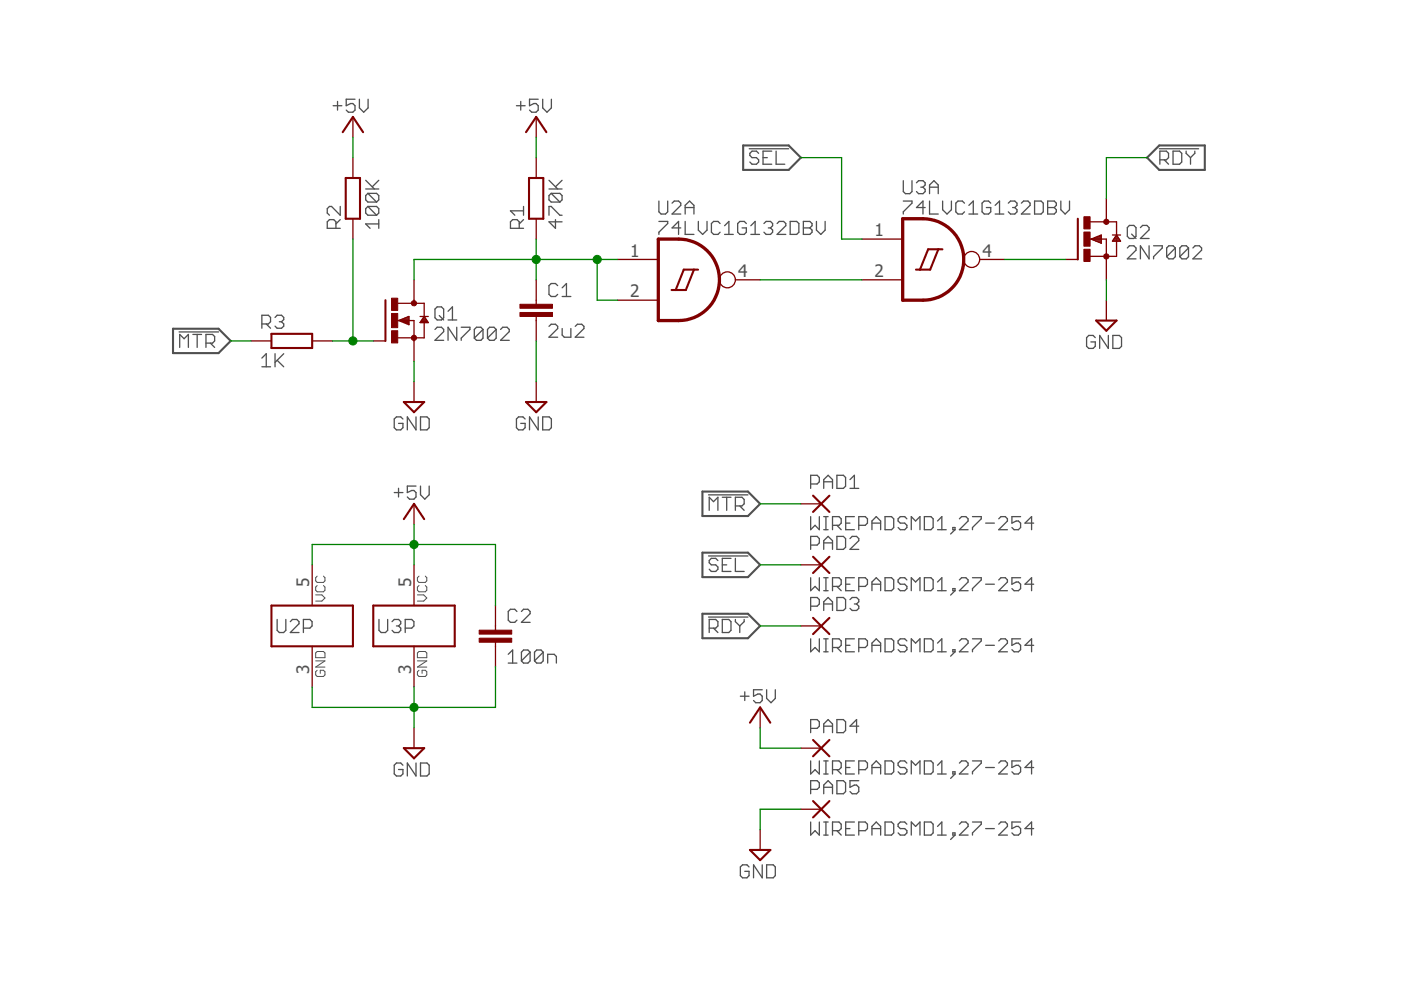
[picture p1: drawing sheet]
<svg xmlns="http://www.w3.org/2000/svg" width="297mm" height="210mm" viewBox="0 0 297 210" stroke-linecap="round" stroke-linejoin="round" font-family="sans-serif">
<defs><g id="words">
<g font-size="3.7" fill="#505050">
<text x="185.4" y="50.1">1</text>
<text x="133.6" y="54.4">1</text>
<text x="156.5" y="58.7">4</text>
<text x="185.4" y="58.7">2</text>
<text x="208.3" y="54.4">4</text>
<text x="133.6" y="63">2</text>
<text x="65.6" y="124.4" transform="rotate(-90 65.6 124.4)">5</text>
<text x="87.2" y="124.4" transform="rotate(-90 87.2 124.4)">5</text>
<text x="65.6" y="143" transform="rotate(-90 65.6 143)">3</text>
<text x="87.2" y="143" transform="rotate(-90 87.2 143)">3</text>
</g>
</g></defs>
<g fill="none" stroke="#505050" stroke-width=".28">
<path d="M70.6 22.4h1.9M71.6 21.5v1.8M75.3 21h-1.9v1.4l.9-.5h.5l.5 .5v.9l-.5 .5h-.9l-.5-.5M76.2 21v1.9l.9 .9 .9-.9v-1.9M77.5 38.2l1.9 1.9M80.3 38.2l-1.4 1.4M109.5 22.4h1.8M110.4 21.5v1.8M114.1 21h-1.8v1.4l.9-.5h.4l.5 .5v.9l-.5 .5h-.9l-.4-.5M115.1 21v1.9l.9 .9 .9-.9v-1.9M116.4 38.2l1.8 1.9M119.2 38.2l-1.4 1.4"/>
<path d="M158.9 31.5h8.3M160.8 32.5l-.4-.5h-1l-.4 .5v.5l.4 .4h1l.4 .5v.5l-.4 .4h-1l-.4-.4M161.8 33.4h.9M163.6 32h-1.8v2.8h1.8M164.5 32v2.8h1.9M191.5 38.3v2.3l.5 .5h.9l.5-.5v-2.3M194.3 38.8l.5-.5h.9l.5 .5v.4l-.5 .5M195.2 39.7h.5M195.7 39.7l.5 .5v.4l-.5 .5h-.9l-.5-.5M197.1 39.7h1.8M245.8 31.5h8.3M245.9 33.9h1.4l.5-.5v-.9l-.5-.5h-1.4v2.8"/>
<path d="M246.8 33.9l1 .9M248.7 32h1.4l.4 .5v1.9l-.4 .4h-1.4zM251.5 32v.5l.9 .9M252.4 33.4v1.4M253.3 32v.5l-.9 .9M71.2 48.4v-1.4l-.4-.4h-1l-.4 .4v1.4h2.7M72.1 43.8v1.8l-1.8-1.8h-.5l-.4 .4v1l.4 .4M72.1 46.6l-.9 .9M77.5 40.1h2.8M78 43.8h1.8l.5 .4v1l-.5 .4M78 43.8l-.5 .4v1l.5 .4h1.8M78 41l-.5 .5v.9l.5 .4h1.8"/>
<path d="M78 41h1.8l.5 .5v.9l-.5 .4M78 43.8l1.8 1.8M78 41l1.8 1.8M80.3 47.5h-2.8l1 .9M80.3 46.6v1.8M110.1 48.4v-1.4l-.5-.4h-.9l-.5 .4v1.4h2.8M111 46.6l-.9 .9M111 44.7h-2.8l1 .9M111 43.8v1.8M116.4 45.6v-1.8h.5l1.8 1.8h.5M116.4 40.1h2.8M116.9 41l-.5 .5v.9l.5 .4h1.8"/>
<path d="M116.9 41h1.8l.5 .5v.9l-.5 .4M116.9 41l1.8 1.8M117.8 46.6v1.8l-1.4-1.4h2.8M139.7 46.9h1.9v.5l-1.9 1.8v.5M139.7 42.6v2.3l.5 .5h.9l.5-.5v-2.3M142.5 43.1l.5-.5h.9l.4 .5v.4l-1.8 1.9h1.8M144.3 48.3h-1.8l1.4-1.4v2.8M145.3 45.4v-1.9l.9-.9 .9 .9v1.9M145.3 46.9v2.8h1.8M145.3 44h1.8M148.1 46.9v1.9l.9 .9 .9-.9v-1.9M152.7 47.4l-.5-.5h-.9l-.5 .5v1.8l.5 .5h.9l.5-.5"/>
<path d="M153.6 49.7h1.9M153.6 47.9l.9-1v2.8M158.2 47.4l-.4-.5h-.9l-.5 .5v1.8l.5 .5h.9l.4-.5v-.9h-.9M159.2 49.7h1.8M159.2 47.9l.9-1v2.8M162 47.4l.4-.5h1l.4 .5v.5l-.4 .4M162.9 48.3h.5M163.4 48.3l.4 .5v.4l-.4 .5h-1l-.4-.5M164.8 47.4l.4-.5h.9l.5 .5v.5l-1.8 1.8h1.8M167.5 46.9h1.4l.5 .5v1.8l-.5 .5h-1.4zM170.3 46.9h1.4l.5 .5v.5l-.5 .4 .5 .5v.4l-.5 .5h-1.4zM170.3 48.3h1.4"/>
<path d="M173.1 46.9v1.9l.9 .9 .9-.9v-1.9M191.5 42.6h1.9v.5l-1.9 1.8v.5M196.2 44h-1.9l1.4-1.4v2.8M197.1 41.1v-1.9l.9-.9 .9 .9v1.9M197.1 42.6v2.8h1.8M199.9 42.6v1.9l.9 .9 .9-.9v-1.9M204.5 43.1l-.5-.5h-.9l-.5 .5v1.8l.5 .5h.9l.5-.5M205.4 45.4h1.9M205.4 43.5l1-.9v2.8M210.1 43.1l-.5-.5h-.9l-.5 .5v1.8l.5 .5h.9l.5-.5v-.9h-1M211 45.4h1.8M211 43.5l.9-.9v2.8"/>
<path d="M213.8 43.1l.4-.5h1l.4 .5v.4l-.4 .5M214.7 44h.5M215.2 44l.4 .5v.4l-.4 .5h-1l-.4-.5M216.6 43.1l.4-.5h1l.4 .5v.4l-1.8 1.9h1.8M219.4 42.6h1.3l.5 .5v1.8l-.5 .5h-1.3zM222.1 42.6h1.4l.5 .5v.4l-.5 .5 .5 .5v.4l-.5 .5h-1.4zM222.1 44h1.4M224.9 42.6v1.9l.9 .9 1-.9v-1.9M239 52.6l.5-.5h.9l.5 .5v.4l-1.9 1.9h1.9M239.5 47.8h.9l.5 .5v1.8l-.5 .5h-.9l-.5-.5v-1.8zM239.9 49.6l1 1M241.8 48.3l.5-.5h.9l.4 .5v.4l-1.8 1.9h1.8"/>
<path d="M243.6 52.1v2.8l-1.8-2.8v2.8M244.6 52.1h1.8v.5l-1.8 1.8v.5M249.2 52.6v1.8l-.5 .5h-.9l-.4-.5M249.2 52.6l-.5-.5h-.9l-.4 .5v1.8M249.2 52.6l-1.8 1.8M252 52.6v1.8l-.5 .5h-.9l-.5-.5M252 52.6l-.5-.5h-.9l-.5 .5v1.8M252 52.6l-1.9 1.8M252.9 52.6l.5-.5h.9l.5 .5v.4l-1.9 1.9h1.9M38 70.4h8.3M38.1 73.7v-2.8l.9 .9 .9-.9v2.8M40.9 70.9h1.8"/>
<path d="M41.8 70.9v2.8M43.7 72.7h1.4l.4-.4v-.9l-.4-.5h-1.4v2.8M44.6 72.7l.9 1M55.5 75.9l1-.9v2.8M55.5 77.8h1.9M55.5 68.7h1.4l.5-.5v-.9l-.5-.5h-1.4v2.8M56.5 68.7l.9 .9M58.3 67.3l.5-.5h.9l.5 .5v.5l-.5 .4M58.3 75v2.8M58.8 76.4l1.4 1.4M59.2 68.2h.5M59.7 68.2l.5 .5v.5l-.5 .4h-.9l-.5-.4"/>
<path d="M60.2 75l-1.9 1.8M92.2 69.8l.5-.4h.9l.5 .4v.5l-1.9 1.9h1.9M92.2 65.5l.5-.4h.9l.5 .4v1.9l-.5 .4h-.9l-.5-.4zM93.1 66.9l1 .9M95 67.8h1.8M95 66l.9-.9v2.7M96.8 69.4v2.8l-1.8-2.8v2.8M97.8 69.4h1.8v.4l-1.8 1.9v.5M102.4 69.8v1.9l-.4 .5h-1l-.4-.5M102.4 69.8l-.4-.4h-1l-.4 .4v1.9M102.4 69.8l-1.8 1.9M105.2 69.8v1.9l-.5 .5h-.9l-.4-.5"/>
<path d="M105.2 69.8l-.5-.4h-.9l-.4 .4v1.9M105.2 69.8l-1.8 1.9M106.1 69.8l.5-.4h.9l.5 .4v.5l-1.9 1.9h1.9M116.4 69.2l.5-.5h.9l.4 .5v.5l-1.8 1.8h1.8M118.2 60.6l-.4-.5h-.9l-.5 .5v1.8l.5 .5h.9l.4-.5M119.2 69.7v1.3l.4 .5h1.4v-1.8M119.2 62.9h1.8M119.2 61l.9-.9v2.8M122 69.2l.4-.5h.9l.5 .5v.5l-1.8 1.8h1.8M232.2 71.6l-.4-.5h-1l-.4 .5v1.8l.4 .5h1l.4-.5v-.9h-.9M235 71.1v2.8l-1.8-2.8v2.8M235.9 71.1h1.4l.5 .5v1.8l-.5 .5h-1.4z"/>
<path d="M85.4 88.8l-.4-.4h-.9l-.5 .4v1.9l.5 .4h.9l.4-.4v-.9h-.9M88.2 88.4v2.7l-1.8-2.7v2.7M89.2 88.4h1.3l.5 .4v1.9l-.5 .4h-1.3zM111.3 88.8l-.4-.4h-1l-.4 .4v1.9l.4 .4h1l.4-.4v-.9h-.9M114.1 88.4v2.7l-1.8-2.7v2.7M115.1 88.4h1.3l.5 .4v1.9l-.5 .4h-1.3zM83.6 104.4h1.8M84.5 103.5v1.9M88.2 103.1h-1.8v1.3l.9-.4h.5l.4 .4v1l-.4 .4h-1l-.4-.4M89.2 103.1v1.8l.9 .9 .9-.9v-1.8M150.2 104.9h8.4M150.2 117.9h8.4"/>
<path d="M150.4 108.2v-2.8l.9 1 .9-1v2.8M152.2 118.9l-.5-.5h-.9l-.4 .5v.4l.4 .5h.9l.5 .4v.5l-.5 .5h-.9l-.4-.5M153.1 105.4h1.9M153.1 119.8h1M154.1 105.4v2.8M155 118.4h-1.9v2.8h1.9M155.9 107.3h1.4l.5-.5v-.9l-.5-.5h-1.4v2.8M155.9 118.4v2.8h1.9M156.8 107.3l1 .9M171.9 102.6h1.3l.5-.4v-1l-.5-.4h-1.3v2.7M171.9 109.5v2.8l.9-.9 .9 .9v-2.8M171.9 115.6h1.3l.5-.5v-.9l-.5-.5h-1.3v2.8"/>
<path d="M174.6 112.3h1M174.6 109.5h1M174.6 103.5v-1.8l1-.9 .9 .9v1.8M174.6 116.5v-1.9l1-.9 .9 .9v1.9M174.6 102.2h1.9M174.6 115.1h1.9M175.1 109.5v2.8M176.5 111.4h1.4l.5-.5v-.9l-.5-.5h-1.4v2.8M177.4 111.4l1 .9M177.4 100.8h1.4l.5 .4v1.9l-.5 .4h-1.4zM177.4 113.7h1.4l.5 .5v1.8l-.5 .5h-1.4zM179.3 110.9h.9"/>
<path d="M180.2 114.2l.5-.5h.9l.5 .5v.4l-1.9 1.9h1.9M180.2 103.5h1.9M180.2 101.7l.9-.9v2.7M181.1 109.5h-1.8v2.8h1.8M182.1 111.4h1.4l.4-.5v-.9l-.4-.5h-1.4v2.8M184.9 110.9h1.8M184.9 112.3v-1.8l.9-1 .9 1v1.8M187.6 109.5h1.4l.5 .5v1.8l-.5 .5h-1.4zM192.3 110l-.5-.5h-.9l-.5 .5v.5l.5 .4h.9l.5 .5v.4l-.5 .5h-.9l-.5-.5M193.2 112.3v-2.8l.9 1 1-1v2.8M196 109.5h1.4l.4 .5v1.8l-.4 .5h-1.4zM198.8 112.3h1.8"/>
<path d="M198.8 110.5l.9-1v2.8M202 111.8h.5v.5h-.5zM202.5 112.3l-1 .9M203.4 110l.5-.5h.9l.5 .5v.5l-1.9 1.8h1.9M206.2 109.5h1.8v.5l-1.8 1.8v.5M209 110.9h1.8M211.8 110l.4-.5h.9l.5 .5v.5l-1.8 1.8h1.8M216.4 109.5h-1.9v1.4l1-.4h.4l.5 .4v.9l-.5 .5h-.9l-.5-.5M219.2 110.9h-1.9l1.4-1.4v2.8M58.8 131.3v2.3l.4 .5h.9l.5-.5v-2.3M61.6 131.8l.4-.5h.9l.5 .5v.4l-1.8 1.9h1.8M64.3 133.2h1.4l.5-.5v-.9l-.5-.5h-1.4v2.8"/>
<path d="M80.3 131.3v2.3l.5 .5h.9l.5-.5v-2.3M83.1 131.8l.5-.5h.9l.5 .5v.4l-.5 .5M84.1 132.7h.4M84.5 132.7l.5 .5v.4l-.5 .5h-.9l-.5-.5M85.9 133.2h1.4l.5-.5v-.9l-.5-.5h-1.4v2.8M107.8 138.7l.9-.9v2.8M109.6 129.6l-.5-.4h-.9l-.4 .4v1.9l.4 .5h.9l.5-.5M110.6 129.6l.4-.4h.9l.5 .4v.5l-1.8 1.9h1.8M112.4 138.3v1.8l-.5 .5h-.9l-.4-.5M112.4 138.3l-.5-.5h-.9l-.4 .5v1.8M112.4 138.3l-1.8 1.8M115.2 138.3v1.8l-.5 .5h-.9l-.5-.5"/>
<path d="M115.2 138.3l-.5-.5h-.9l-.5 .5v1.8M115.2 138.3l-1.9 1.8M150.2 130.8h8.4M150.4 133.2h1.3l.5-.5v-.9l-.5-.5h-1.3v2.8M151.3 133.2l.9 .9M153.1 131.3h1.4l.5 .5v1.8l-.5 .5h-1.4zM155.9 131.3v.5l.9 .9M156.8 132.7v1.4M157.8 131.3v.5l-1 .9M171.9 128.5h1.3l.5-.4v-1l-.5-.4h-1.3v2.7M171.9 135.4v2.8l.9-.9 .9 .9v-2.8M171.9 122.5v2.7l.9-.9 .9 .9v-2.7"/>
<path d="M174.6 129.4v-1.8l1-.9 .9 .9v1.8M174.6 125.2h1M174.6 122.5h1M174.6 138.2h1M174.6 135.4h1M174.6 128.1h1.9M175.1 122.5v2.7M175.1 135.4v2.8M176.5 124.3h1.4l.5-.4v-.9l-.5-.5h-1.4v2.7M176.5 137.3h1.4l.5-.5v-.9l-.5-.5h-1.4v2.8M177.4 124.3l1 .9M177.4 137.3l1 .9"/>
<path d="M177.4 126.7h1.4l.5 .4v1.9l-.5 .4h-1.4zM179.3 123.9h.9M179.3 136.8h.9M180.2 127.1l.5-.4h.9l.5 .4v.5l-.5 .5M181.1 122.5h-1.8v2.7h1.8M181.1 135.4h-1.8v2.8h1.8M181.1 128.1h.5M181.6 128.1l.5 .4v.5l-.5 .4h-.9l-.5-.4M182.1 124.3h1.4l.4-.4v-.9l-.4-.5h-1.4v2.7M182.1 137.3h1.4l.4-.5v-.9l-.4-.5h-1.4v2.8M184.9 125.2v-1.8l.9-.9 .9 .9v1.8M184.9 138.2v-1.8l.9-1 .9 1v1.8"/>
<path d="M184.9 123.9h1.8M184.9 136.8h1.8M187.6 122.5h1.4l.5 .5v1.8l-.5 .4h-1.4zM187.6 135.4h1.4l.5 .5v1.9l-.5 .4h-1.4zM192.3 123l-.5-.5h-.9l-.5 .5v.4l.5 .5h.9l.5 .4v.5l-.5 .4h-.9l-.5-.4M192.3 135.9l-.5-.5h-.9l-.5 .5v.5l.5 .4h.9l.5 .5v.5l-.5 .4h-.9l-.5-.4M193.2 125.2v-2.7l.9 .9 1-.9v2.7M193.2 138.2v-2.8l.9 1 1-1v2.8M196 122.5h1.4l.4 .5v1.8l-.4 .4h-1.4zM196 135.4h1.4l.4 .5v1.9l-.4 .4h-1.4zM198.8 123.4l.9-.9v2.7M198.8 136.4l.9-1v2.8"/>
<path d="M198.8 125.2h1.8M198.8 138.2h1.8M202 124.8h.5v.4h-.5zM202 137.8h.5v.4h-.5zM202.5 125.2l-1 1M202.5 138.2l-1 .9M203.4 123l.5-.5h.9l.5 .5v.4l-1.9 1.8h1.9M203.4 135.9l.5-.5h.9l.5 .5v.5l-1.9 1.8h1.9M206.2 122.5h1.8v.5l-1.8 1.8v.4M206.2 135.4h1.8v.5l-1.8 1.9v.4M209 123.9h1.8M209 136.8h1.8"/>
<path d="M211.8 123l.4-.5h.9l.5 .5v.4l-1.8 1.8h1.8M211.8 135.9l.4-.5h.9l.5 .5v.5l-1.8 1.8h1.8M216.4 135.4h-1.9v1.4l1-.4h.4l.5 .4v1l-.5 .4h-.9l-.5-.4M216.4 122.5h-1.9v1.4l1-.5h.4l.5 .5v.9l-.5 .4h-.9l-.5-.4M219.2 123.9h-1.9l1.4-1.4v2.7M219.2 136.8h-1.9l1.4-1.4v2.8M107.8 140.6h1.8M116.1 140.6v-1.9h1.4l.5 .5v1.4M157 147.6h1.8M157.9 146.7v1.8M161.6 146.2h-1.8v1.4l.9-.4h.4l.5 .4v.9l-.5 .5h-.9l-.4-.5M162.5 146.2v1.9l1 .9 .9-.9v-1.9"/>
<path d="M171.9 154.4h1.3l.5-.4v-1l-.5-.4h-1.3v2.7M174.6 155.3v-1.8l1-.9 .9 .9v1.8M174.6 154h1.9M177.4 152.6h1.4l.5 .4v1.9l-.5 .4h-1.4zM182.1 154h-1.9l1.4-1.4v2.7M85.4 162.2l-.4-.4h-.9l-.5 .4v1.9l.5 .4h.9l.4-.4v-.9h-.9M88.2 161.8v2.7l-1.8-2.7v2.7M89.2 161.8h1.3l.5 .4v1.9l-.5 .4h-1.3zM171.9 161.3v2.8l.9-.9 .9 .9v-2.8M171.9 167.4h1.3l.5-.5v-.9l-.5-.5h-1.3v2.8M171.9 174.3v2.8l.9-1 .9 1v-2.8M174.6 168.3v-1.8l1-1 .9 1v1.8"/>
<path d="M174.6 164.1h1M174.6 161.3h1M174.6 177.1h1M174.6 174.3h1M174.6 166.9h1.9M175.1 161.3v2.8M175.1 174.3v2.8M176.5 163.2h1.4l.5-.5v-.9l-.5-.5h-1.4v2.8M176.5 176.1h1.4l.5-.4v-.9l-.5-.5h-1.4v2.8M177.4 163.2l1 .9M177.4 176.1l1 1M177.4 165.5h1.4l.5 .5v1.8l-.5 .5h-1.4z"/>
<path d="M179.3 162.7h.9M179.3 175.7h.9M181.1 161.3h-1.8v2.8h1.8M181.1 174.3h-1.8v2.8h1.8M182.1 163.2h1.4l.4-.5v-.9l-.4-.5h-1.4v2.8M182.1 165.5h-1.9v1.4l.9-.4h.5l.5 .4v.9l-.5 .5h-.9l-.5-.5M182.1 176.1h1.4l.4-.4v-.9l-.4-.5h-1.4v2.8M184.9 164.1v-1.8l.9-1 .9 1v1.8M184.9 177.1v-1.9l.9-.9 .9 .9v1.9M184.9 162.7h1.8M184.9 175.7h1.8M187.6 161.3h1.4l.5 .5v1.8l-.5 .5h-1.4z"/>
<path d="M187.6 174.3h1.4l.5 .5v1.8l-.5 .5h-1.4zM192.3 161.8l-.5-.5h-.9l-.5 .5v.5l.5 .4h.9l.5 .5v.4l-.5 .5h-.9l-.5-.5M192.3 174.8l-.5-.5h-.9l-.5 .5v.4l.5 .5h.9l.5 .4v.5l-.5 .5h-.9l-.5-.5M193.2 164.1v-2.8l.9 1 1-1v2.8M193.2 177.1v-2.8l.9 .9 1-.9v2.8M196 161.3h1.4l.4 .5v1.8l-.4 .5h-1.4zM196 174.3h1.4l.4 .5v1.8l-.4 .5h-1.4zM198.8 162.3l.9-1v2.8M198.8 175.2l.9-.9v2.8M198.8 164.1h1.8M198.8 177.1h1.8M202 163.6h.5v.5h-.5z"/>
<path d="M202 176.6h.5v.5h-.5zM202.5 164.1l-1 .9M202.5 177.1l-1 .9M203.4 161.8l.5-.5h.9l.5 .5v.5l-1.9 1.8h1.9M203.4 174.8l.5-.5h.9l.5 .5v.4l-1.9 1.9h1.9M206.2 161.3h1.8v.5l-1.8 1.8v.5M206.2 174.3h1.8v.5l-1.8 1.8v.5M209 162.7h1.8M209 175.7h1.8M211.8 161.8l.4-.5h.9l.5 .5v.5l-1.8 1.8h1.8M211.8 174.8l.4-.5h.9l.5 .5v.4l-1.8 1.9h1.8M216.4 161.3h-1.9v1.4l1-.4h.4l.5 .4v.9l-.5 .5h-.9l-.5-.5"/>
<path d="M216.4 174.3h-1.9v1.4l1-.5h.4l.5 .5v.9l-.5 .5h-.9l-.5-.5M219.2 162.7h-1.9l1.4-1.4v2.8M219.2 175.7h-1.9l1.4-1.4v2.8M158.8 183.8l-.4-.4h-1l-.4 .4v1.9l.4 .4h1l.4-.4v-1h-.9M161.6 183.4v2.7l-1.8-2.7v2.7M162.5 183.4h1.4l.5 .4v1.9l-.5 .4h-1.4z"/>
</g>
<path d="M66.9 126.1h1.3l.7 .7-.7 .6h-1.3M67.2 122.2l-.3 .3v.6l.3 .4h1.4l.3-.4v-.6l-.3-.3M67.2 124.1l-.3 .4v.6l.3 .4h1.4l.3-.4v-.6l-.3-.4M67.2 138.1h1.4l.3 .4v.9h-2v-.9zM88.5 138.5l.3-.4h1.4l.3 .4v.9h-2zM88.5 126.1h1.3l.7 .7-.7 .6h-1.3M88.8 124.1l-.3 .4v.6l.3 .4h1.4l.3-.4v-.6l-.3-.4M88.8 122.2l-.3 .3v.6l.3 .4h1.4l.3-.4v-.6l-.3-.3M66.9 140.1h2l-2 1.3h2M67.2 142.1l-.3 .3v.7l.3 .3h1.4l.3-.3v-.7l-.3-.3h-.7v.7M88.5 140.1h2l-2 1.3h2M88.8 142.1l-.3 .3v.7l.3 .3h1.4l.3-.3v-.7l-.3-.3h-.7v.7" fill="none" stroke="#505050" stroke-width=".21"/>
<path d="M157.6 30.8h9.6l2.6 2.6-2.6 2.6h-9.6zM243.2 33.4l2.6-2.6h9.6v5.2h-9.6zM36.7 69.7h9.6l2.6 2.6-2.6 2.6h-9.6zM148.9 104.2h9.7l2.6 2.6-2.6 2.6h-9.7zM148.9 117.2h9.7l2.6 2.6-2.6 2.6h-9.7zM148.9 130.1h9.7l2.6 2.6-2.6 2.6h-9.7z" fill="none" stroke="#505050" stroke-width=".44"/>
<g fill="none" stroke="#800000" stroke-width=".44">
<path d="M72.7 28l2.1-3.2 2.2 3.2M73.3 37.7h3v8.7h-3zM111.5 28l2.2-3.2 2.1 3.2M112.2 37.7h3v8.7h-3zM147.1 57.2l-1.7 4.3h-3M148 57.2h-3l-1.7 4.3M198.9 52.9l-1.7 4.3h-3M199.8 52.9h-3l-1.7 4.3M228.5 46.4v8.6M57.6 70.8h8.6v3h-8.6zM81.7 63.6v8.7M232.4 68h4.3l-2.1 2.1z"/>
<path d="M85.6 85.2h4.3l-2.1 2.2zM111.5 85.2h4.3l-2.1 2.2zM85.6 110.1l2.2-3.3 2.1 3.3M172.4 105.1l3.5 3.4M172.4 118l3.5 3.5M175.9 105.1l-3.5 3.4M175.9 118l-3.5 3.5M57.6 128.4h17.2v8.6h-17.2zM79.1 128.4h17.3v8.6h-17.3zM172.4 131l3.5 3.5M175.9 131l-3.5 3.5M85.6 158.6h4.3l-2.1 2.2z"/>
<path d="M159 153.2l2.2-3.2 2.1 3.2M172.4 156.9l3.5 3.5M175.9 156.9l-3.5 3.5M172.4 169.8l3.5 3.5M175.9 169.8l-3.5 3.5M159 180.2h4.3l-2.1 2.2z"/>
</g>
<g fill="none" stroke="#800000" stroke-width=".28">
<path d="M74.8 24.8v4.3M74.8 33.4v4.3M113.7 24.8v4.3M113.7 33.4v4.3M74.8 46.4v4.3M87.8 59.3v5M113.7 46.4v4.3M113.7 59.3v5.2M130.9 55h8.7M155.9 59.3h5.3M182.8 50.7h8.6M182.8 59.3h8.6"/>
<path d="M207.7 55h5.3M225.9 55h2.6M230.9 50.7h3.7v8.6M231.1 47h5.6v2.8M231.3 50.7l2.2-.9v1.8zM231.5 50.6h2M231.7 50.9h1.8M232.1 50.4h1.4M232.3 51.1h1.2M232.6 50.2h.9M232.9 51.3h.6M233.2 50h.3"/>
<path d="M233.4 51.5h.1M234.6 42.1v4.9M235.9 49.8h1.7M235.9 51.1h1.7M236 50.9h1.4M236.2 50.6h1.1M236.3 50.4h.8M236.5 50.2h.5M236.6 50h.2M236.7 50.9v3.5h-5.6M236.7 49.8l.9 1.3h-1.7zM53.2 72.3h4.4"/>
<path d="M66.2 72.3h4.3M79.1 72.3h2.6M84.1 68h3.7v8.6M84.4 64.3h5.5v2.8M84.5 68l2.2-.9v1.7zM84.7 67.9h2M85 68.1h1.7M85.2 67.7h1.5M85.5 68.4h1.2M85.8 67.5h.9M86.1 68.6h.6M86.4 67.2h.3"/>
<path d="M86.7 68.8h.1M89.1 67.1h1.7M89.2 68.1h1.4M89.4 67.9h1.1M89.5 67.7h.8M89.7 67.5h.5M89.9 67.2h.1M89.9 68.2v3.4h-5.6M89.9 67.1l.9 1.3h-1.7zM113.7 67.1v5.2M130.9 63.6h8.7M234.6 63.6v4.4"/>
<path d="M87.8 80.9v4.3M113.7 80.9v4.3M66.2 119.8v8.6M87.8 106.8v4.3M87.8 119.8v8.6M169.8 106.8h4.3M169.8 119.8h4.3M66.2 137v8.7M87.8 137v8.7M105.1 128.4v5.2M105.1 136.2v5.2M169.8 132.7h4.3"/>
<path d="M87.8 154.3v4.3M161.2 150v4.3M169.8 158.6h4.3M161.2 175.9v4.3M169.8 171.6h4.3"/>
<circle cx="154.2" cy="59.3" r="1.69"/>
<circle cx="206" cy="55" r="1.69"/>
</g>
<g fill="#800000" stroke="#800000" stroke-width=".21">
<path d="M110.2 66.3h6.9v.8h-6.9z"/>
<path d="M110.2 64.5h6.9v.9h-6.9z"/>
<path d="M229.8 52.9h1.3v2.5h-1.3z"/>
<path d="M229.8 46h1.3v2.5h-1.3z"/>
<path d="M229.8 49.2h1.3v3h-1.3z"/>
<path d="M83 70.1h1.3v2.6h-1.3z"/>
<path d="M83 63.2h1.3v2.6h-1.3z"/>
<path d="M83 66.5h1.3v3h-1.3z"/>
<path d="M101.6 135.3h6.9v.9h-6.9z"/>
<path d="M101.6 133.6h6.9v.9h-6.9z"/>
</g>
<g fill="#800000" stroke="#800000" stroke-width=".21">
<circle cx="234.6" cy="47" r=".56"/>
<circle cx="234.6" cy="54.4" r=".57"/>
<circle cx="87.8" cy="64.3" r=".57"/>
<circle cx="87.8" cy="71.6" r=".56"/>
</g>
<path d="M139.6 50.7h4.3a8.6 8.6 0 0 1 8.6 8.6 8.6 8.6 0 0 1-8.6 8.7h-4.3zM191.4 46.4h4.3a8.6 8.6 0 0 1 8.6 8.6 8.6 8.6 0 0 1-8.6 8.6h-4.3z" fill="none" stroke="#800000" stroke-width=".7"/>
<g fill="none" stroke="#008000" stroke-width=".28">
<path d="M74.8 29.1v4.3M113.7 29.1v4.3M169.8 33.4h8.6v17.3h4.4M243.2 33.4h-8.6v8.7M74.8 50.7v21.6M113.7 50.7v8.6M126.6 55v8.6h4.3M130.9 55h-43.1v4.3M161.2 59.3h21.6M213 55h12.9M234.6 59.3v4.3M48.9 72.3h4.3"/>
<path d="M70.5 72.3h8.6M87.8 76.6v4.3M113.7 72.3v8.6M66.2 119.8v-4.4h38.9v13M87.8 111.1v8.7M161.2 106.8h8.6M161.2 119.8h8.6M161.2 132.7h8.6M87.8 145.7v8.6M105.1 141.4v8.6h-38.9v-4.3M161.2 154.3v4.3h8.6M169.8 171.6h-8.6v4.3"/>
</g>
<g fill="#008000" stroke="#008000" stroke-width=".21">
<circle cx="113.7" cy="55" r=".87"/>
<circle cx="126.6" cy="55" r=".87"/>
<circle cx="87.8" cy="115.4" r=".87"/>
<circle cx="87.8" cy="150" r=".87"/>
<circle cx="74.8" cy="72.3" r=".87"/>
</g>
<use href="#words"/>
</svg>
